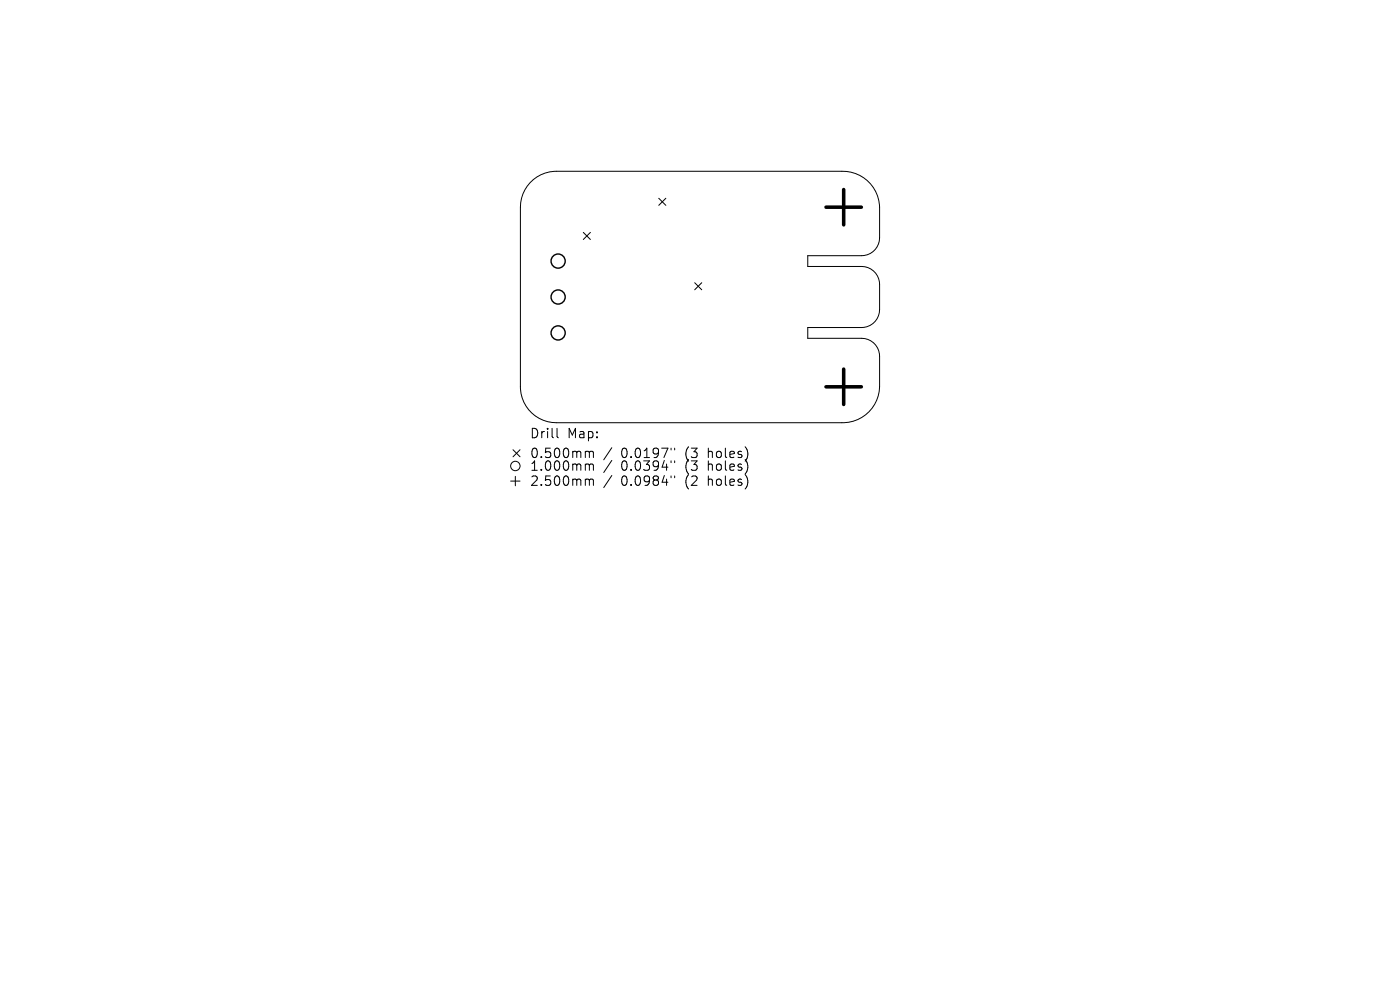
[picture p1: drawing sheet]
<svg xmlns="http://www.w3.org/2000/svg" width="297mm" height="210mm" viewBox="0 0 297 210" stroke-linecap="round" stroke-linejoin="round" font-family="sans-serif">
<defs><g id="words">
<g font-size="2.8">
<text x="112.3" y="93.2">Drill</text>
<text x="120.3" y="93.2">Map:</text>
<text x="112.3" y="97.4">0.500mm</text>
<text x="112.3" y="100.1">1.000mm</text>
<text x="131.8" y="97.4">0.0197&quot;</text>
<text x="131.8" y="100.1">0.0394&quot;</text>
<text x="145.5" y="97.4">(3</text>
<text x="145.5" y="100.1">(3</text>
<text x="150.5" y="97.4">holes)</text>
<text x="150.5" y="100.1">holes)</text>
<text x="112.3" y="103.3">2.500mm</text>
<text x="131.8" y="103.3">0.0984&quot;</text>
<text x="145.5" y="103.3">(2</text>
<text x="150.5" y="103.3">holes)</text>
</g>
</g></defs>
<g fill="none" stroke="#000" stroke-width=".21">
<path d="M112.5 38.7a7.6 7.6 0 0 1 5.5-2.4h60.6a7.8 7.8 0 0 1 8 7.7v6.4a3.8 3.8 0 0 1-3.8 3.8h-11.4v2.3h11.4a3.8 3.8 0 0 1 3.8 3.8v5.4a3.8 3.8 0 0 1-3.8 3.8h-11.4v2.3h11.4a3.8 3.8 0 0 1 3.8 3.8v6.5a7.8 7.8 0 0 1-8 7.6h-60.6a7.6 7.6 0 0 1-7.6-7.6v-38.1a7.6 7.6 0 0 1 2.1-5.3zM123.7 49.3l1.5 1.5M125.2 49.3l-1.5 1.5M139.8 42.1l1.5 1.5M141.3 42.1l-1.5 1.5M147.4 60l1.5 1.5M148.9 60l-1.5 1.5M108.8 95.4l1.5 1.5M110.3 95.4l-1.5 1.5M118.2 90.9v1.7l.3 .3M124.5 95.7l.4 .1 .1 .2M124.5 98.4h.2l.3 .3"/>
<path d="M125 96l.3-.3 .5 .1 .1 1.3M125 96v1.1M125 98.7v1.1M125 98.7l.3-.3 .5 .1 .1 1.3M129.8 95l-1.7 2.5M129.8 97.7l-1.7 2.5M142.4 95.1v.3M142.4 97.8v.3M143.1 95.1v.3M143.1 97.8v.3M108.3 102h2M109.3 101v2"/>
<path d="M124.5 101.6h.2l.3 .3M125 101.9v1.1M125 101.9l.3-.3 .5 .1 .1 1.3M129.8 100.9l-1.7 2.5M142.4 101v.3M143.1 101v.3"/>
<circle cx="109.3" cy="98.8" r="1"/>
</g>
<g fill="none" stroke="#000" stroke-width=".3">
<circle cx="118.4" cy="55.4" r="1.5"/>
<circle cx="118.4" cy="70.6" r="1.5"/>
<circle cx="118.4" cy="63" r="1.5"/>
</g>
<path d="M175.2 44h7.5M179 40.2v7.5M179 78.3v7.5M175.2 82.1h7.5" fill="none" stroke="#000" stroke-width=".75"/>
<use href="#words"/>
</svg>
